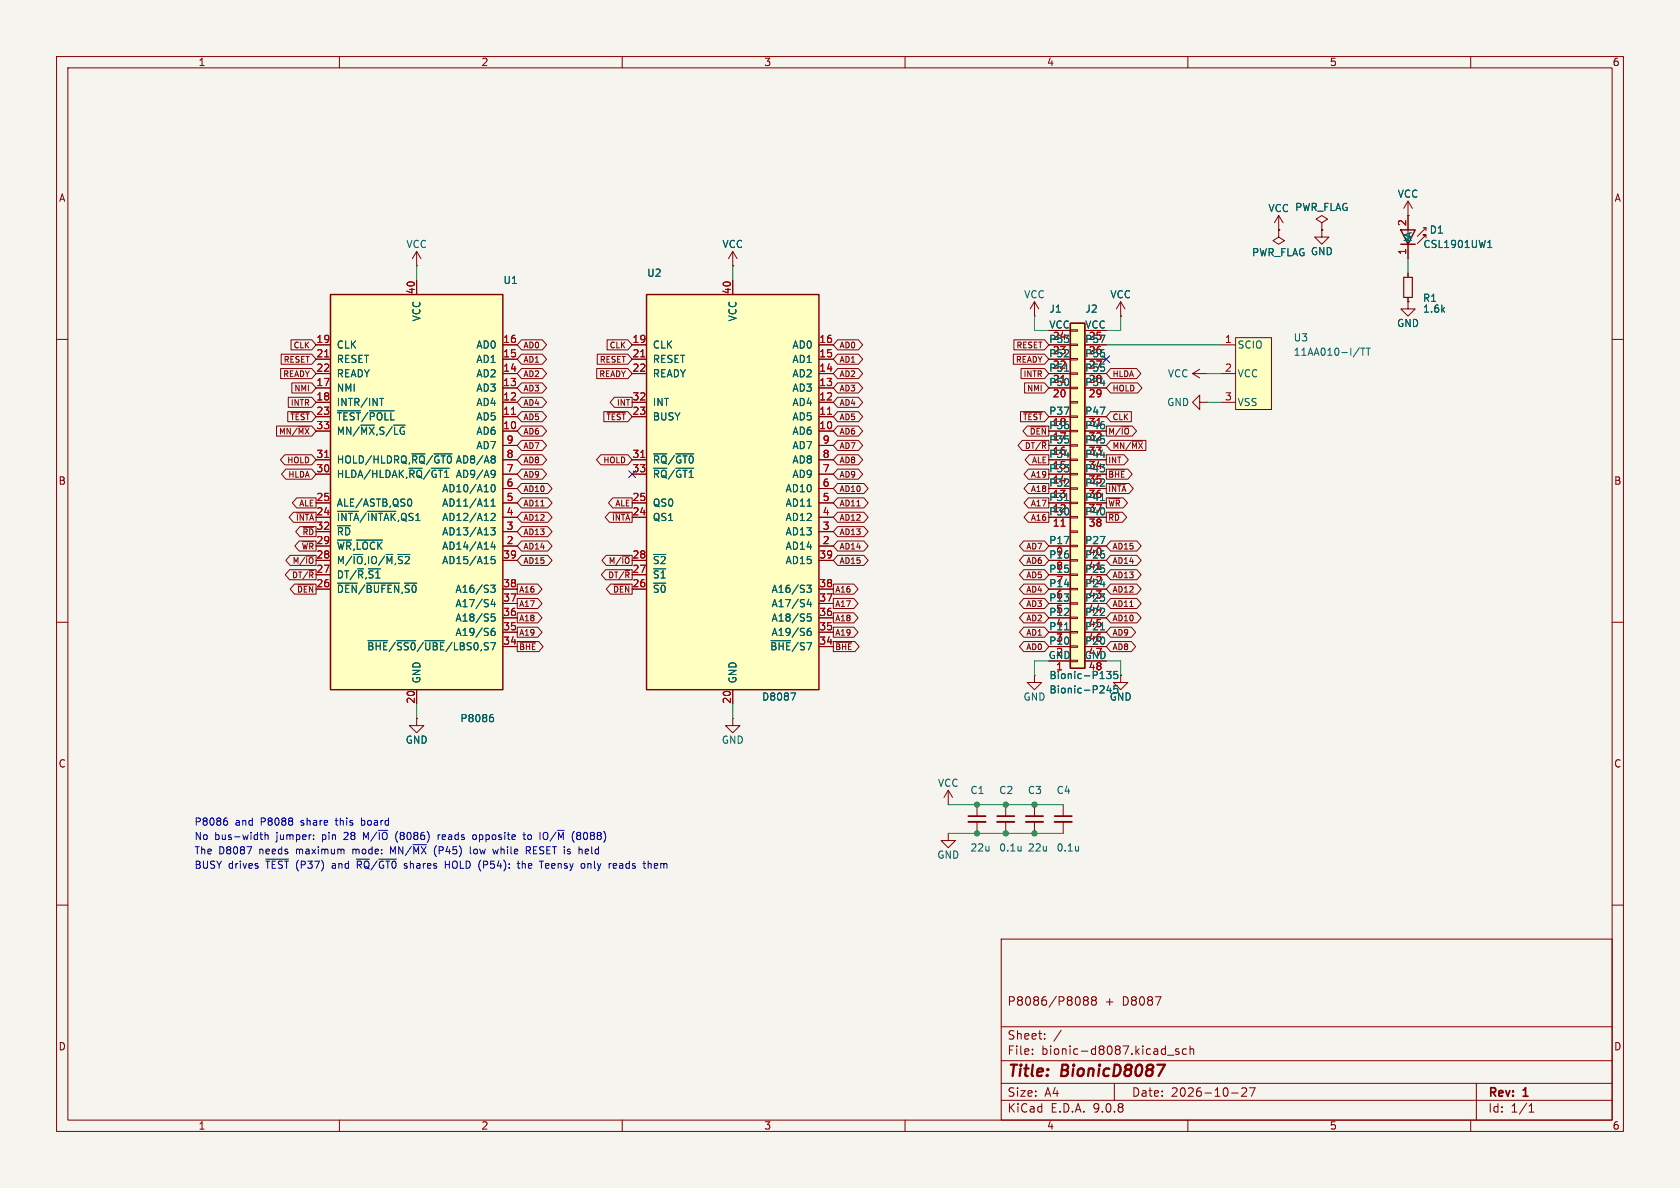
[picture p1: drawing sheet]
<svg xmlns="http://www.w3.org/2000/svg" width="297mm" height="210mm" viewBox="0 0 297 210" stroke-linecap="round" stroke-linejoin="round" font-family="sans-serif">
<defs><g id="words">
<g font-size="2.8" fill="#840000">
<text x="178" y="190.9">Title:</text>
<text x="187.7" y="190.9">BionicD8087</text>
</g>
<g font-size="2.1" fill="#840000">
<text x="178" y="178">P8086/P8088</text>
<text x="195.3" y="178">+</text>
<text x="198.5" y="178">D8087</text>
<text x="178" y="184">Sheet:</text>
<text x="178" y="186.7">File:</text>
<text x="184.1" y="186.7">bionic-d8087.kicad_sch</text>
<text x="178" y="196.9">KiCad</text>
<text x="178" y="194.1">Size:</text>
<text x="184.7" y="194.1">A4</text>
<text x="185.7" y="196.9">E.D.A.</text>
<text x="193.3" y="196.9">9.0.8</text>
<text x="200" y="194.1">Date:</text>
<text x="207" y="194.1">2026-10-27</text>
<text x="263" y="194.3">Rev:</text>
<text x="263" y="196.9">Id:</text>
<text x="267.1" y="196.9">1/1</text>
<text x="269.4" y="194.3">1</text>
</g>
<g font-size="1.8" fill="#840000">
<text x="35" y="11.9">1</text>
<text x="85" y="11.9">2</text>
<text x="135" y="11.9">3</text>
<text x="185" y="11.9">4</text>
<text x="235" y="11.9">5</text>
<text x="285" y="11.9">6</text>
<text x="10.3" y="35.9">A</text>
<text x="285.3" y="35.9">A</text>
<text x="10.3" y="85.9">B</text>
<text x="285.3" y="85.9">B</text>
<text x="10.3" y="135.9">C</text>
<text x="285.3" y="135.9">C</text>
<text x="10.3" y="185.9">D</text>
<text x="285.3" y="185.9">D</text>
<text x="35" y="199.9">1</text>
<text x="85" y="199.9">2</text>
<text x="135" y="199.9">3</text>
<text x="185" y="199.9">4</text>
<text x="235" y="199.9">5</text>
<text x="285" y="199.9">6</text>
</g>
<g font-size="1.8" fill="#006464">
<text x="247" y="35.2">VCC</text>
<text x="224.1" y="37.7">VCC PWR_FLAG</text>
<text x="252.7" y="41.5">D1</text>
<text x="71.7" y="44">VCC</text>
<text x="127.6" y="44">VCC</text>
<text x="221.2" y="45.5">PWR_FLAG GND</text>
<text x="249.8" y="42.9" transform="rotate(-90 249.8 42.9)">KA</text>
<text x="251.5" y="44">CSL1901UW1</text>
<text x="88.9" y="50.4">U1</text>
<text x="114.3" y="49.1">U2</text>
<text x="181" y="52.9">VCC</text>
<text x="196.2" y="52.9">VCC</text>
<text x="251.5" y="53.6">R1</text>
<text x="74.5" y="56.9" transform="rotate(-90 74.5 56.9)">VCC</text>
<text x="130.4" y="56.9" transform="rotate(-90 130.4 56.9)">VCC</text>
<text x="185.4" y="58.2">VCC</text>
<text x="185.4" y="55.5">J1</text>
<text x="191.8" y="58.2">VCC</text>
<text x="191.8" y="55.5">J2</text>
<text x="246.9" y="58">GND</text>
<text x="251.5" y="55.5">1.6k</text>
<text x="59.4" y="61.8">CLK</text>
<text x="59.4" y="64.4">RESET</text>
<text x="84.1" y="61.8">AD0</text>
<text x="84.1" y="64.4">AD1</text>
<text x="115.3" y="61.8">CLK</text>
<text x="115.3" y="64.4">RESET</text>
<text x="140" y="61.8">AD0</text>
<text x="140" y="64.4">AD1</text>
<text x="185.4" y="60.7">P53</text>
<text x="185.4" y="63.2">P52</text>
<text x="185.4" y="65.8">P51</text>
<text x="186" y="60.4">24</text>
<text x="186" y="62.9">23</text>
<text x="186" y="65.5">22</text>
<text x="191.7" y="60.7">P57</text>
<text x="191.7" y="63.2">P56</text>
<text x="191.7" y="65.8">P55</text>
<text x="192.4" y="60.4">25</text>
<text x="192.4" y="62.9">26</text>
<text x="192.4" y="65.5">27</text>
<text x="218.7" y="61.8">SCIO</text>
<text x="228.6" y="60.6">U3</text>
<text x="228.6" y="63.1">11AA010-I/TT</text>
<text x="59.4" y="66.9">READY</text>
<text x="59.4" y="69.4">NMI</text>
<text x="59.4" y="72">INTR/INT</text>
<text x="84.1" y="66.9">AD2</text>
<text x="84.1" y="69.4">AD3</text>
<text x="84.1" y="72">AD4</text>
<text x="115.3" y="66.9">READY</text>
<text x="115.3" y="72">INT</text>
<text x="140" y="66.9">AD2</text>
<text x="140" y="69.4">AD3</text>
<text x="140" y="72">AD4</text>
<text x="185.4" y="68.3">P50</text>
<text x="186" y="68">21</text>
<text x="191.7" y="68.3">P54</text>
<text x="192.4" y="68">28</text>
<text x="206.2" y="72">GND</text>
<text x="206.4" y="66.9">VCC</text>
<text x="218.7" y="66.9">VCC</text>
<text x="218.7" y="72">VSS</text>
<text x="59.4" y="74.5">~{TEST}/~{POLL}</text>
<text x="59.4" y="77.1">MN/~{MX},S/~{LG}</text>
<text x="84.1" y="74.5">AD5</text>
<text x="84.1" y="77.1">AD6</text>
<text x="115.3" y="74.5">BUSY</text>
<text x="140" y="74.5">AD5</text>
<text x="140" y="77.1">AD6</text>
<text x="185.4" y="73.4">P37</text>
<text x="185.4" y="75.9">P36</text>
<text x="186" y="75.6">18</text>
<text x="191.7" y="73.4">P47</text>
<text x="191.7" y="75.9">P46</text>
<text x="192.4" y="75.6">31</text>
<text x="59.4" y="82.1">HOLD/HLDRQ,~{RQ}/~{GT0}</text>
<text x="80.5" y="82.1">AD8/A8</text>
<text x="84.1" y="79.6">AD7</text>
<text x="115.3" y="82.1">~{RQ}/~{GT0}</text>
<text x="140" y="79.6">AD7</text>
<text x="140" y="82.1">AD8</text>
<text x="185.4" y="78.5">P35</text>
<text x="185.4" y="81">P34</text>
<text x="185.4" y="83.6">P33</text>
<text x="186" y="78.2">17</text>
<text x="186" y="80.7">16</text>
<text x="186" y="83.3">15</text>
<text x="191.7" y="78.5">P45</text>
<text x="191.7" y="81">P44</text>
<text x="191.7" y="83.6">P43</text>
<text x="192.4" y="78.2">32</text>
<text x="192.4" y="80.7">33</text>
<text x="192.4" y="83.3">34</text>
<text x="59.4" y="84.7">HLDA/HLDAK,~{RQ}/~{GT1}</text>
<text x="59.4" y="89.8">ALE/ASTB,QS0</text>
<text x="78.1" y="87.2">AD10/A10</text>
<text x="78.1" y="89.8">AD11/A11</text>
<text x="80.5" y="84.7">AD9/A9</text>
<text x="115.3" y="84.7">~{RQ}/~{GT1}</text>
<text x="115.3" y="89.8">QS0</text>
<text x="138.8" y="87.2">AD10</text>
<text x="138.8" y="89.8">AD11</text>
<text x="140" y="84.7">AD9</text>
<text x="185.4" y="86.1">P32</text>
<text x="185.4" y="88.6">P31</text>
<text x="186" y="85.8">14</text>
<text x="186" y="88.3">13</text>
<text x="191.7" y="86.1">P42</text>
<text x="191.7" y="88.6">P41</text>
<text x="192.4" y="85.8">35</text>
<text x="192.4" y="88.3">36</text>
<text x="59.4" y="92.3">~{INTA}/~{INTAK},QS1 AD12/A12</text>
<text x="59.4" y="94.8">~{RD}</text>
<text x="78.1" y="94.8">AD13/A13</text>
<text x="115.3" y="92.3">QS1</text>
<text x="138.8" y="92.3">AD12</text>
<text x="138.8" y="94.8">AD13</text>
<text x="185.4" y="91.2">P30</text>
<text x="186" y="90.9">12</text>
<text x="191.7" y="91.2">P40</text>
<text x="192.4" y="90.9">37</text>
<text x="59.4" y="97.4">~{WR},~{LOCK}</text>
<text x="59.4" y="99.9">M/~{IO},IO/~{M},~{S2} AD15/A15</text>
<text x="78.1" y="97.4">AD14/A14</text>
<text x="115.3" y="99.9">~{S2}</text>
<text x="138.8" y="97.4">AD14</text>
<text x="138.8" y="99.9">AD15</text>
<text x="185.4" y="96.3">P17</text>
<text x="185.4" y="98.8">P16</text>
<text x="185.4" y="101.3">P15</text>
<text x="186.6" y="98.5">9</text>
<text x="186.6" y="101">8</text>
<text x="191.7" y="96.3">P27</text>
<text x="191.7" y="98.8">P26</text>
<text x="191.7" y="101.3">P25</text>
<text x="192.4" y="98.5">40</text>
<text x="192.4" y="101">41</text>
<text x="59.4" y="102.5">DT/~{R},~{S1}</text>
<text x="59.4" y="105">~{DEN}/~{BUFEN},~{S0}</text>
<text x="80.4" y="105">A16/S3</text>
<text x="80.4" y="107.5">A17/S4</text>
<text x="115.3" y="102.5">~{S1}</text>
<text x="115.3" y="105">~{S0}</text>
<text x="136.3" y="105">A16/S3</text>
<text x="136.3" y="107.5">A17/S4</text>
<text x="185.4" y="103.9">P14</text>
<text x="185.4" y="106.4">P13</text>
<text x="186.6" y="103.6">7</text>
<text x="186.6" y="106.1">6</text>
<text x="191.7" y="103.9">P24</text>
<text x="191.7" y="106.4">P23</text>
<text x="192.4" y="103.6">42</text>
<text x="192.4" y="106.1">43</text>
<text x="80.4" y="110.1">A18/S5</text>
<text x="80.4" y="112.6">A19/S6</text>
<text x="136.3" y="110.1">A18/S5</text>
<text x="136.3" y="112.6">A19/S6</text>
<text x="185.4" y="109">P12</text>
<text x="185.4" y="111.5">P11</text>
<text x="186.6" y="108.7">5</text>
<text x="186.6" y="111.2">4</text>
<text x="186.6" y="113.7">3</text>
<text x="191.7" y="109">P22</text>
<text x="191.7" y="111.5">P21</text>
<text x="192.4" y="108.7">44</text>
<text x="192.4" y="111.2">45</text>
<text x="192.4" y="113.7">46</text>
<text x="64.8" y="115.2">~{BHE}/~{SS0}/~{UBE}/LBS0,S7</text>
<text x="136.1" y="115.2">~{BHE}/S7</text>
<text x="185.3" y="116.6">GND</text>
<text x="185.4" y="114">P10</text>
<text x="186.6" y="116.3">2</text>
<text x="191.6" y="116.6">GND</text>
<text x="191.7" y="114">P20</text>
<text x="192.4" y="116.3">47</text>
<text x="192.4" y="118.8">48</text>
<text x="74.5" y="120.9" transform="rotate(-90 74.5 120.9)">GND</text>
<text x="130.4" y="120.9" transform="rotate(-90 130.4 120.9)">GND</text>
<text x="134.6" y="124.1">D8087</text>
<text x="180.8" y="124.1">GND</text>
<text x="185.4" y="122.8">Bionic-P245</text>
<text x="185.4" y="120.2">Bionic-P135</text>
<text x="196.1" y="124.1">GND</text>
<text x="71.6" y="131.7">GND</text>
<text x="81.3" y="127.9">P8086</text>
<text x="127.5" y="131.7">GND</text>
<text x="165.7" y="139.3">VCC</text>
<text x="171.5" y="140.6">C1</text>
<text x="176.5" y="140.6">C2</text>
<text x="181.6" y="140.6">C3</text>
<text x="186.7" y="140.6">C4</text>
<text x="165.6" y="152">GND</text>
<text x="171.5" y="150.7">22u</text>
<text x="176.5" y="150.7">0.1u</text>
<text x="181.6" y="150.7">22u</text>
<text x="186.7" y="150.7">0.1u</text>
</g>
<g font-size="1.8" fill="#a90000">
<text x="248.7" y="40.1" transform="rotate(-90 248.7 40.1)">2</text>
<text x="248.7" y="45.2" transform="rotate(-90 248.7 45.2)">1</text>
<text x="73.4" y="52.1" transform="rotate(-90 73.4 52.1)">40</text>
<text x="129.3" y="52.1" transform="rotate(-90 129.3 52.1)">40</text>
<text x="55.8" y="60.7">19</text>
<text x="55.8" y="63.2">21</text>
<text x="55.8" y="65.8">22</text>
<text x="88.9" y="60.7">16</text>
<text x="88.9" y="63.2">15</text>
<text x="88.9" y="65.8">14</text>
<text x="111.7" y="60.7">19</text>
<text x="111.7" y="63.2">21</text>
<text x="111.7" y="65.8">22</text>
<text x="144.7" y="60.7">16</text>
<text x="144.7" y="63.2">15</text>
<text x="144.7" y="65.8">14</text>
<text x="216.5" y="60.7">1</text>
<text x="216.5" y="65.8">2</text>
<text x="55.8" y="68.3">17</text>
<text x="55.8" y="70.9">18</text>
<text x="88.9" y="68.3">13</text>
<text x="88.9" y="70.9">12</text>
<text x="111.7" y="70.9">32</text>
<text x="144.7" y="68.3">13</text>
<text x="144.7" y="70.9">12</text>
<text x="186" y="70.6">20</text>
<text x="192.4" y="70.6">29</text>
<text x="216.5" y="70.9">3</text>
<text x="55.8" y="73.4">23</text>
<text x="55.8" y="75.9">33</text>
<text x="88.9" y="73.4">11</text>
<text x="88.9" y="75.9">10</text>
<text x="111.7" y="73.4">23</text>
<text x="144.7" y="73.4">11</text>
<text x="144.7" y="75.9">10</text>
<text x="55.8" y="81">31</text>
<text x="55.8" y="83.6">30</text>
<text x="89.5" y="78.5">9</text>
<text x="89.5" y="81">8</text>
<text x="89.5" y="83.6">7</text>
<text x="111.7" y="81">31</text>
<text x="111.7" y="83.6">33</text>
<text x="145.3" y="78.5">9</text>
<text x="145.3" y="81">8</text>
<text x="145.3" y="83.6">7</text>
<text x="55.8" y="88.6">25</text>
<text x="89.5" y="86.1">6</text>
<text x="89.5" y="88.6">5</text>
<text x="111.7" y="88.6">25</text>
<text x="145.3" y="86.1">6</text>
<text x="145.3" y="88.6">5</text>
<text x="55.8" y="91.2">24</text>
<text x="55.8" y="93.7">32</text>
<text x="89.5" y="91.2">4</text>
<text x="89.5" y="93.7">3</text>
<text x="111.7" y="91.2">24</text>
<text x="145.3" y="91.2">4</text>
<text x="145.3" y="93.7">3</text>
<text x="186" y="93.4">11</text>
<text x="192.4" y="93.4">38</text>
<text x="55.8" y="96.3">29</text>
<text x="55.8" y="98.8">28</text>
<text x="55.8" y="101.3">27</text>
<text x="88.9" y="98.8">39</text>
<text x="89.5" y="96.3">2</text>
<text x="111.7" y="98.8">28</text>
<text x="111.7" y="101.3">27</text>
<text x="144.7" y="98.8">39</text>
<text x="145.3" y="96.3">2</text>
<text x="55.8" y="103.9">26</text>
<text x="88.9" y="103.9">38</text>
<text x="88.9" y="106.4">37</text>
<text x="111.7" y="103.9">26</text>
<text x="144.7" y="103.9">38</text>
<text x="144.7" y="106.4">37</text>
<text x="88.9" y="109">36</text>
<text x="88.9" y="111.5">35</text>
<text x="144.7" y="109">36</text>
<text x="144.7" y="111.5">35</text>
<text x="88.9" y="114">34</text>
<text x="144.7" y="114">34</text>
<text x="186.6" y="118.8">1</text>
<text x="73.4" y="124.5" transform="rotate(-90 73.4 124.5)">20</text>
<text x="129.3" y="124.5" transform="rotate(-90 129.3 124.5)">20</text>
</g>
<g font-size="1.8" fill="#0000c2">
<text x="34.3" y="148.7">No</text>
<text x="34.3" y="146.2">P8086</text>
<text x="37.9" y="148.7">bus-width</text>
<text x="41.6" y="146.2">and</text>
<text x="46.2" y="146.2">P8088</text>
<text x="49" y="148.7">jumper:</text>
<text x="53.5" y="146.2">share</text>
<text x="57.2" y="148.7">pin</text>
<text x="59.8" y="146.2">this</text>
<text x="61.3" y="148.7">28</text>
<text x="64.5" y="146.2">board</text>
<text x="64.9" y="148.7">M/~{IO}(8086)</text>
<text x="78.5" y="148.7">reads</text>
<text x="84.8" y="148.7">opposite</text>
<text x="94.1" y="148.7">to</text>
<text x="97.1" y="148.7">IO/~{M}(8088)</text>
<text x="34.3" y="151.2">The</text>
<text x="34.3" y="153.8">BUSY</text>
<text x="38.7" y="151.2">D8087</text>
<text x="40.4" y="153.8">drives</text>
<text x="45.9" y="151.2">needs</text>
<text x="47.2" y="153.8">~{TEST}</text>
<text x="52.6" y="151.2">maximum</text>
<text x="52.6" y="153.8">(P37)</text>
<text x="59.2" y="153.8">and</text>
<text x="62.8" y="151.2">mode:</text>
<text x="63.8" y="153.8">~{RQ}/~{GT0}</text>
<text x="69.7" y="151.2">MN/~{MX}(P45)</text>
<text x="72.3" y="153.8">shares</text>
<text x="79.7" y="153.8">HOLD (P54):</text>
<text x="84.2" y="151.2">low</text>
<text x="88.5" y="151.2">while</text>
<text x="93" y="153.8">the</text>
<text x="94.5" y="151.2">RESET is</text>
<text x="97.2" y="153.8">Teensy</text>
<text x="104.2" y="151.2">held</text>
<text x="104.6" y="153.8">only</text>
<text x="109.7" y="153.8">reads</text>
<text x="116.1" y="153.8">them</text>
</g>
<g font-size="1.4" fill="#840000">
<text x="50" y="64.3">RESET</text>
<text x="51.8" y="61.8">CLK</text>
<text x="92.5" y="61.8">AD0</text>
<text x="92.5" y="64.3">AD1</text>
<text x="105.9" y="64.3">RESET</text>
<text x="107.6" y="61.8">CLK</text>
<text x="148.3" y="64.3">AD1</text>
<text x="148.3" y="61.8">AD0</text>
<text x="179.5" y="64.3">READY</text>
<text x="179.6" y="61.8">RESET</text>
<text x="49.9" y="66.8">READY</text>
<text x="51.3" y="71.9">INTR</text>
<text x="51.9" y="69.4">NMI</text>
<text x="92.5" y="71.9">AD4</text>
<text x="92.5" y="66.8">AD2</text>
<text x="92.5" y="69.4">AD3</text>
<text x="105.8" y="66.8">READY</text>
<text x="108.9" y="71.9">INT</text>
<text x="148.3" y="69.4">AD3</text>
<text x="148.3" y="66.8">AD2</text>
<text x="148.3" y="71.9">AD4</text>
<text x="180.8" y="66.8">INTR</text>
<text x="181.4" y="69.4">NMI</text>
<text x="196.6" y="69.4">HOLD</text>
<text x="196.6" y="66.8">HLDA</text>
<text x="49.2" y="77">MN/~{MX}</text>
<text x="51.2" y="74.5">~{TEST}</text>
<text x="92.5" y="74.5">AD5</text>
<text x="92.5" y="77">AD6</text>
<text x="107.1" y="74.5">~{TEST}</text>
<text x="148.3" y="74.5">AD5</text>
<text x="148.3" y="77">AD6</text>
<text x="180.7" y="74.5">~{TEST}</text>
<text x="181.9" y="77">~{DEN}</text>
<text x="195.8" y="77">M/~{IO}</text>
<text x="196.6" y="74.5">CLK</text>
<text x="50.6" y="82.1">HOLD</text>
<text x="92.5" y="82.1">AD8</text>
<text x="92.5" y="79.5">AD7</text>
<text x="106.5" y="82.1">HOLD</text>
<text x="148.3" y="82.1">AD8</text>
<text x="148.3" y="79.5">AD7</text>
<text x="181" y="79.5">DT/~{R}</text>
<text x="182.3" y="82.1">ALE</text>
<text x="195.8" y="82.1">INT</text>
<text x="196.6" y="79.5">MN/~{MX}</text>
<text x="50.8" y="84.6">HLDA</text>
<text x="52.8" y="89.7">ALE</text>
<text x="92.5" y="89.7">AD11</text>
<text x="92.5" y="84.6">AD9</text>
<text x="92.5" y="87.2">AD10</text>
<text x="108.6" y="89.7">ALE</text>
<text x="148.3" y="84.6">AD9</text>
<text x="148.3" y="87.2">AD10</text>
<text x="148.3" y="89.7">AD11</text>
<text x="182.1" y="87.2">A18</text>
<text x="182.1" y="89.7">A17</text>
<text x="182.1" y="84.6">A19</text>
<text x="195.8" y="89.7">~{WR}</text>
<text x="195.8" y="84.6">~{BHE}</text>
<text x="195.8" y="87.2">~{INTA}</text>
<text x="52.2" y="92.2">~{INTA}</text>
<text x="53.3" y="94.8">~{RD}</text>
<text x="92.5" y="92.2">AD12</text>
<text x="92.5" y="94.8">AD13</text>
<text x="108.1" y="92.2">~{INTA}</text>
<text x="148.3" y="92.2">AD12</text>
<text x="148.3" y="94.8">AD13</text>
<text x="182.1" y="92.2">A16</text>
<text x="195.8" y="92.2">~{RD}</text>
<text x="51.6" y="99.9">M/~{IO}</text>
<text x="53.2" y="97.3">~{WR}</text>
<text x="92.5" y="99.9">AD15</text>
<text x="92.5" y="97.3">AD14</text>
<text x="107.5" y="99.9">M/~{IO}</text>
<text x="148.3" y="99.9">AD15</text>
<text x="148.3" y="97.3">AD14</text>
<text x="181.3" y="99.9">AD6</text>
<text x="181.3" y="97.3">AD7</text>
<text x="196.6" y="99.9">AD14</text>
<text x="196.6" y="97.3">AD15</text>
<text x="51.5" y="102.4">DT/~{R}</text>
<text x="52.4" y="104.9">~{DEN}</text>
<text x="91.7" y="107.5">A17</text>
<text x="91.7" y="104.9">A16</text>
<text x="107.4" y="102.4">DT/~{R}</text>
<text x="108.3" y="104.9">~{DEN}</text>
<text x="147.6" y="107.5">A17</text>
<text x="147.6" y="104.9">A16</text>
<text x="181.3" y="102.4">AD5</text>
<text x="181.3" y="107.5">AD3</text>
<text x="181.3" y="104.9">AD4</text>
<text x="196.6" y="107.5">AD11</text>
<text x="196.6" y="102.4">AD13</text>
<text x="196.6" y="104.9">AD12</text>
<text x="91.7" y="110">A18</text>
<text x="91.7" y="112.6">A19</text>
<text x="147.6" y="110">A18</text>
<text x="147.6" y="112.6">A19</text>
<text x="181.3" y="110">AD2</text>
<text x="181.3" y="112.6">AD1</text>
<text x="196.6" y="110">AD10</text>
<text x="196.6" y="112.6">AD9</text>
<text x="91.7" y="115.1">~{BHE}</text>
<text x="147.6" y="115.1">~{BHE}</text>
<text x="181.3" y="115.1">AD0</text>
<text x="196.6" y="115.1">AD8</text>
</g>
</g></defs>
<path d="M0 0h297v210h-297z" fill="#f5f4ef" stroke="#f5f4ef" stroke-width=".18"/>
<g fill="none" stroke="#840000" stroke-width=".18">
<path d="M10 10h277v190h-277zM12 12h273v186h-273zM60 10v2M110 10v2M160 10v2M210 10v2M260 10v2M10 60h2M285 60h2M10 110h2M285 110h2M10 160h2"/>
<path d="M177 166h108v32h-108zM191.8 176.8l-.3 .3 .1 .5 .2 .1 .4-.1 .2-.2-.1-.4-.2-.2M191.8 176.8l-.3-.2 .3-.4 .4 .1 .2 .2-.3 .3M191.8 176.8h.3M193.2 176.8l-.2-.2 .2-.4 .5 .1 .1 .2-.3 .3M193.2 176.8h.3M193.2 176.8l-.2 .3v.5l.2 .1 .5-.1 .1-.2-.1-.4-.2-.2M285 160h2M60 198v2M110 198v2M160 198v2M177 194.5h108"/>
<path d="M177 191.5h108M177 187.5h108M177 181.5h108M182.5 186.3v.1M182.5 185.5v.1M184.7 183.6v.1M184.7 182.8v.1M187.6 182.1l-1.3 2M197 191.5v3M206.4 186.5h1.1M208.4 185.5l-.4-.1-.2 .2 .1 .2 .5 .2v.3h-.6M209.7 185.5l-.4-.1-.3 .3v.4l.2 .2h.5"/>
<path d="M210 198v2M210.4 185.5l.2-.1 .4 .1v.9M210.4 184.9v1.5M217.7 193.2h1.2M219.5 192.4l.6-.1 .2 .1 .1 .3-.9 1.1h.9M220.9 192.3h1l-.7 1.5M260 198v2M261 191.5v6.5M270.3 196.6h.9M270.3 195.5l.4-.4v1.5"/>
</g>
<path d="M204.6 188.2h1.3l-1.1 2" fill="none" stroke="#840000" stroke-width=".4"/>
<path d="M218.4 59.7h6.4v12.7h-6.4z" fill="#ffffc2"/>
<g fill="none" stroke="#840000" stroke-width=".18">
<path d="M226.1 38.1l-.8 1.3M226.1 38.1l.7 1.3M226.1 38.1v2.5M233.7 39.4l1-.7-1-.6-1 .6 1 .7v1.2M248.9 38.1h.1M248.9 35.6v5M248.9 35.6l-.7 1.2M248.9 35.6l.8 1.2M73.7 47h.1M73.7 44.5l-.8 1.2M73.7 44.5l.7 1.2M73.7 44.5v2.5"/>
<path d="M129.5 47h.1M129.5 44.5l-.7 1.2M129.5 44.5l.8 1.2M129.5 44.5v2.5M182.9 55.9h.1M182.9 53.3v2.6M182.9 53.3l-.8 1.3M182.9 53.3l.7 1.3M198.1 55.9h.1M198.1 53.3l-.7 1.3M198.1 53.3l.8 1.3M198.1 53.3v2.6"/>
<path d="M218.4 59.7h6.4v12.7h-6.4zM226.1 40.6v1.3l1 .6-1 .7-1.1-.7 1.1-.6M226.1 40.6h.1M233.7 40.6v1.3h1.2l-1.2 1.3-1.3-1.3h1.3M233.7 40.6h.1M248.9 53.3v1.3h1.3l-1.3 1.3-1.3-1.3h1.3M248.9 53.3h.1M248.9 43.2v2.5M248.9 48.3v.7M248.9 52.6v.7M251.6 40.3h.5l-1.5 1.5M252.1 42v-.5h-.5h.5l-1.5 1.6"/>
<path d="M252.1 40.3v.5M210.8 66h2.6M210.8 66l1.3 .8M212.1 71.1v-1.2l-1.3 1.2 1.3 1.3v-1.3h1.3M212.1 65.3l-1.3 .7M213.4 66h.1M213.4 71.1h.1M215.9 61h2.5M215.9 66h2.5M215.9 71.1h2.5M182.9 119.4v1.3h1.2l-1.2 1.2-1.3-1.2h1.3M182.9 119.4h.1"/>
<path d="M167.6 139.7l-.7 1.3M167.6 139.7l.8 1.3M167.6 139.7v2.5M167.6 147.3v1.3h1.3l-1.3 1.3-1.2-1.3h1.2M167.6 147.3h.1M167.6 142.2h.1M172.7 142.2v2.1M172.7 145.3v2M177.8 142.2v2.1M177.8 145.3v2M182.9 142.2v2.1M182.9 145.3v2"/>
<path d="M188 142.2v2.1M188 145.3v2"/>
</g>
<path d="M263 43.8h.7M263 42.9l.4-.4v1.3M240.3 61.5l-1.1 1.6M240.6 61.5h.7M240.9 61.5v1.3M241.5 61.5h.8M241.9 61.5v1.3M180.5 149.6v.8M180.5 150.3v.1M190.7 149.6v.8M190.7 150.3l-.1 .1" fill="none" stroke="#006464" stroke-width=".18"/>
<path d="M171.2 144.3h3M176.3 144.3h3M181.4 144.3h3M186.4 144.3h3.1" fill="none" stroke="#840000" stroke-width=".3"/>
<path d="M171.2 145.3h3M176.3 145.3h3M181.4 145.3h3M186.4 145.3h3.1" fill="none" stroke="#840000" stroke-width=".33"/>
<path d="M248.2 49h1.5v3.6h-1.5z" fill="none" stroke="#840000" stroke-width=".2"/>
<path d="M247.6 40.6h2.6l-1.3 2.6zM247.6 43.2h2.6" fill="none" stroke="#840000" stroke-width=".25"/>
<path d="M114.3 52.1h30.5v69.8h-30.5z" fill="#ffffc2"/>
<path d="M114.3 52.1h30.5v69.8h-30.5z" fill="none" stroke="#840000" stroke-width=".25"/>
<g fill="none" stroke="#840000" stroke-width=".18">
<path d="M129.5 49.5v2.6M111.8 61h2.5M111.8 63.5h2.5M111.8 66h2.5M111.8 71.1h2.5M111.8 73.7h2.5M144.8 61h2.5M144.8 63.5h2.5M144.8 66h2.5M144.8 71.1h2.5M144.8 73.7h2.5M144.8 68.6h2.5"/>
<path d="M144.8 76.2h2.5M144.8 78.7h2.5M111.8 81.3h2.5M111.8 83.8h2.5M111.8 88.9h2.5M111.8 91.4h2.5M111.8 99.1h2.5M144.8 81.3h2.5M144.8 83.8h2.5M144.8 88.9h2.5M144.8 91.4h2.5M144.8 99.1h2.5"/>
<path d="M144.8 86.4h2.5M144.8 94h2.5M144.8 96.5h2.5M111.8 101.6h2.5M111.8 104.1h2.5M144.8 104.1h2.5M144.8 106.7h2.5M144.8 109.2h2.5M144.8 111.8h2.5M144.8 114.3h2.5M129.5 121.9v2.6"/>
</g>
<path d="M113.3 63.1h.7M146.3 73.2h.7M113.3 80.9h.7" fill="none" stroke="#a90000" stroke-width=".18"/>
<path d="M119.5 80.2h3.2M119.5 82.8h3.2M136.3 113.3h3.5M142.6 103.4h.8l-.4 .5 .4 .2v.5l-.2 .1-.6-.1M143 105.9l-.3 .9h.8M143.3 111.1h-.4a.86 .86 0 0 0 0 1.2l.5-.1v-.4l-.2-.2h-.4l-.1 .2M143.3 106.4v.9M143.4 108.5h-.6l-.1 .6 .2-.1 .4 .1 .1 .2v.4l-.2 .1-.5-.1M139.8 122.5h.9l-.6 1.3" fill="none" stroke="#006464" stroke-width=".18"/>
<path d="M58.4 52.1h30.5v69.8h-30.5z" fill="#ffffc2"/>
<path d="M58.4 52.1h30.5v69.8h-30.5z" fill="none" stroke="#840000" stroke-width=".25"/>
<g fill="none" stroke="#840000" stroke-width=".18">
<path d="M73.7 49.5v2.6M55.9 61h2.5M55.9 63.5h2.5M55.9 66h2.5M55.9 68.6h2.5M55.9 71.1h2.5M55.9 73.7h2.5M55.9 76.2h2.5M88.9 61h2.5M88.9 63.5h2.5M88.9 66h2.5M88.9 68.6h2.5"/>
<path d="M88.9 71.1h2.5M88.9 73.7h2.5M88.9 76.2h2.5M88.9 78.7h2.5M55.9 81.3h2.5M55.9 83.8h2.5M55.9 88.9h2.5M55.9 91.4h2.5M55.9 94h2.5M55.9 96.5h2.5M55.9 99.1h2.5M88.9 81.3h2.5"/>
<path d="M88.9 83.8h2.5M88.9 88.9h2.5M88.9 91.4h2.5M88.9 94h2.5M88.9 96.5h2.5M88.9 99.1h2.5M88.9 86.4h2.5M55.9 101.6h2.5M55.9 104.1h2.5M88.9 104.1h2.5M88.9 106.7h2.5M88.9 109.2h2.5"/>
<path d="M88.9 111.8h2.5M88.9 114.3h2.5M198.1 119.4v1.3h1.3l-1.3 1.2-1.3-1.2h1.3M198.1 119.4h.1M73.7 121.9v2.6"/>
</g>
<path d="M57.4 63.1h.7M90.4 73.2h.7M57.4 80.9h.7" fill="none" stroke="#a90000" stroke-width=".18"/>
<g fill="none" stroke="#006464" stroke-width=".18">
<path d="M59.7 72.6h4M65.3 72.6h4.4M67.1 70.4h.7M59.7 90.4h3.7M63 95.5h4.6M65 90.4h5M72.4 88.2a.68 .68 0 0 1 .4 .6 .68 .68 0 0 1-.4 .7M76.2 82.8h3.2M76.7 80.2h3.2M86.8 93.3h.7l-.4 .5 .4 .1v.5l-.2 .2-.5-.2M86.8 89.5h.7M86.8 90.9l.5-.2 .2 .4-.7 .9h.7"/>
<path d="M86.8 88.6l.4-.4v1.3M86.9 85.8l.2-.1a.68 .68 0 0 1 .5 .6 .68 .68 0 0 1-.5 .6l-.2-.1-.1-.3zM87.1 80.6h.2l.2 .2-.2 .3M87.1 83.1l.4 .2a.84 .84 0 0 1-.3 1.1h-.3M87.1 81.1h.2M87.1 95.8l-.3 .9h.8M87.3 81.1l.2 .3v.2l-.1 .2-.3 .1M87.4 96.3v.8M87.5 98.4h-.6l-.1 .6 .2-.1h.4l.1 .2v.4l-.2 .1-.5-.1M87.5 83.7l-.2 .2h-.2M59.7 103.1h3.5M64.7 103.1h6"/>
<path d="M65.1 113.3h3.4M70.1 113.3h3.4M75.1 113.3h3.5M86.8 103.4h.7l-.4 .5 .4 .2v.5l-.2 .1-.5-.1M87.1 105.9l-.3 .9h.8M87.4 111.1h-.3a.86 .86 0 0 0 0 1.2l.4-.1v-.4l-.2-.2h-.4l-.1 .2M87.4 106.4v.9M87.5 108.5h-.6l-.1 .6 .2-.1 .4 .1 .1 .2v.4l-.2 .1-.5-.1M86.8 126.8h.2l.3 .2-.1 .5-.4 .1M86.9 126.3h.2"/>
</g>
<path d="M189.2 57.2h2.6v60.9h-2.6z" fill="#ffffc2"/>
<path d="M189.2 57.2h2.6v60.9h-2.6z" fill="none" stroke="#840000" stroke-width=".25"/>
<g fill="none" stroke="#840000" stroke-width=".18">
<path d="M190.5 58.3h1.3v.2h-1.3zM191.8 58.4h3.8M190.5 60.8h1.3v.3h-1.3zM190.5 63.4h1.3v.2h-1.3zM190.5 65.9h1.3v.3h-1.3zM190.5 68.5h1.3v.2h-1.3zM190.5 71h1.3v.2h-1.3zM190.5 73.5h1.3v.3h-1.3zM190.5 76.1h1.3v.2h-1.3zM190.5 78.6h1.3v.3h-1.3zM191.8 61h3.8M191.8 63.5h3.8"/>
<path d="M191.8 66h3.8M191.8 68.6h3.8M191.8 73.7h3.8M191.8 76.2h3.8M191.8 78.7h3.8M190.5 81.2h1.3v.2h-1.3zM190.5 83.7h1.3v.2h-1.3zM190.5 86.2h1.3v.3h-1.3zM190.5 88.8h1.3v.2h-1.3zM190.5 91.3h1.3v.3h-1.3zM190.5 93.9h1.3v.2h-1.3zM190.5 96.4h1.3v.2h-1.3z"/>
<path d="M190.5 98.9h1.3v.3h-1.3zM191.8 81.3h3.8M191.8 83.8h3.8M191.8 86.4h3.8M191.8 88.9h3.8M191.8 91.4h3.8M191.8 96.5h3.8M191.8 99.1h3.8M190.5 101.5h1.3v.2h-1.3zM190.5 104h1.3v.3h-1.3zM190.5 106.6h1.3v.2h-1.3zM190.5 109.1h1.3v.2h-1.3z"/>
<path d="M190.5 111.6h1.3v.3h-1.3zM190.5 114.2h1.3v.2h-1.3zM190.5 116.7h1.3v.3h-1.3zM191.8 101.6h3.8M191.8 104.1h3.8M191.8 106.7h3.8M191.8 109.2h3.8M191.8 111.8h3.8M191.8 114.3h3.8M191.8 116.8h3.8"/>
</g>
<path d="M194.6 88.5h.7M194.6 111.3h.7M196 121.2l-.3 .9h.8M196.3 121.7v.8M197.6 121.2h-.6l-.1 .6 .2-.1 .4 .1 .1 .5" fill="none" stroke="#006464" stroke-width=".18"/>
<path d="M189.2 57.2h2.6v60.9h-2.6z" fill="#ffffc2"/>
<g fill="none" stroke="#840000" stroke-width=".18">
<path d="M248.9 38.1h.1M248.9 38.1v2.5M73.7 49.5v2.6M129.5 47h.1M129.5 49.5v2.6M185.4 58.4h3.8M189.2 58.3h1.3v.2h-1.3zM191.8 58.4h3.8M198.1 55.9h.1M226.1 40.6h.1M233.7 40.6h.1M248.9 53.3h.1"/>
<path d="M248.9 43.2v2.5M248.9 48.3v.7M248.9 52.6v.7M48.9 75.3h6.2l.8 .9-.8 .9h-6.2zM49.6 65.2h5.5l.8 .8-.8 .9h-5.5zM49.7 62.6h5.4l.8 .9-.8 .9h-5.4zM50.9 72.8h4.2l.8 .9-.8 .8h-4.2zM51 70.2h4.1l.8 .9-.8 .9h-4.1zM51.4 72.9h3.3M51.5 60.1h3.6l.8 .9-.8 .8h-3.6zM51.6 67.7h3.5l.8 .9-.8 .9h-3.5zM52.7 75.4h2"/>
<path d="M55.9 61h2.5M55.9 63.5h2.5M55.9 66h2.5M55.9 68.6h2.5M55.9 73.7h2.5M55.9 76.2h2.5M55.9 71.1h2.5M88.9 61h2.5M88.9 63.5h2.5M88.9 66h2.5M88.9 68.6h2.5M88.9 73.7h2.5"/>
<path d="M88.9 76.2h2.5M88.9 78.7h2.5M88.9 71.1h2.5M92.2 72.8h3.7l.7 .9-.7 .8h-3.7l-.8-.8zM92.2 75.3h3.7l.7 .9-.7 .9h-3.7l-.8-.9zM92.2 70.2h3.7l.7 .9-.7 .9h-3.7l-.8-.9zM92.2 60.1h3.7l.7 .9-.7 .8h-3.7l-.8-.8zM92.2 65.2h3.7l.7 .8-.7 .9h-3.7l-.8-.9zM92.2 67.7h3.7l.7 .9-.7 .9h-3.7l-.8-.9zM92.2 62.6h3.7l.7 .9-.7 .9h-3.7l-.8-.9zM92.2 77.9h3.7l.7 .8-.7 .9h-3.7l-.8-.9zM105.5 65.2h5.5l.8 .8-.8 .9h-5.5z"/>
<path d="M105.6 62.6h5.4l.8 .9-.8 .9h-5.4zM106.7 72.8h4.3l.8 .9-.8 .8h-4.3zM107.3 72.9h3.2M107.3 60.1h3.7l.8 .9-.8 .8h-3.7zM108.6 70.2h3.2v1.8h-3.2l-.7-.9zM111.8 61h2.5M111.8 63.5h2.5M111.8 66h2.5M111.8 73.7h2.5M111.8 71.1h2.5M144.8 61h2.5M144.8 63.5h2.5"/>
<path d="M144.8 66h2.5M144.8 68.6h2.5M144.8 73.7h2.5M144.8 76.2h2.5M144.8 78.7h2.5M144.8 71.1h2.5M148.1 72.8h3.6l.8 .9-.8 .8h-3.6l-.8-.8zM148.1 67.7h3.6l.8 .9-.8 .9h-3.6l-.8-.9zM148.1 65.2h3.6l.8 .8-.8 .9h-3.6l-.8-.9zM148.1 70.2h3.6l.8 .9-.8 .9h-3.6l-.8-.9zM148.1 62.6h3.6l.8 .9-.8 .9h-3.6l-.8-.9zM148.1 60.1h3.6l.8 .9-.8 .8h-3.6l-.8-.8z"/>
<path d="M148.1 75.3h3.6l.8 .9-.8 .9h-3.6l-.8-.9zM148.1 77.9h3.6l.8 .8-.8 .9h-3.6l-.8-.9zM179.2 62.6h5.5l.7 .9-.7 .9h-5.5zM179.2 60.1h5.5l.7 .9-.7 .8h-5.5zM180.4 72.8h4.3l.7 .9-.7 .8h-4.3zM180.5 65.2h4.2l.7 .8-.7 .9h-4.2zM180.7 77.9h4.7v1.7h-4.7l-.7-.9zM181 72.9h3.2M181.1 67.7h3.6l.7 .9-.7 .9h-3.6zM181.6 75.3h3.8v1.8h-3.8l-.8-.9zM182.2 75.4h2.8M184.2 78h.8"/>
<path d="M185.4 61h3.8M185.4 63.5h3.8M185.4 66h3.8M185.4 68.6h3.8M185.4 73.7h3.8M185.4 76.2h3.8M185.4 78.7h3.8M189.2 60.8h1.3v.3h-1.3zM189.2 63.4h1.3v.2h-1.3zM189.2 65.9h1.3v.3h-1.3zM189.2 68.5h1.3v.2h-1.3zM189.2 71h1.3v.2h-1.3z"/>
<path d="M189.2 73.5h1.3v.3h-1.3zM189.2 76.1h1.3v.2h-1.3zM189.2 78.6h1.3v.3h-1.3zM191.8 61h3.8M191.8 63.5h3.8M191.8 66h3.8M191.8 68.6h3.8M191.8 73.7h3.8M191.8 76.2h3.8M191.8 78.7h3.8M195.6 75.3h4.6l.7 .9-.7 .9h-4.6zM196.3 67.7h4.8l.8 .9-.8 .9h-4.8l-.7-.9z"/>
<path d="M196.3 65.2h4.6l.8 .8-.8 .9h-4.6l-.7-.9zM196.3 77.9h6.3v1.7h-6.3l-.7-.9zM196.3 72.8h3.7v1.7h-3.7l-.7-.8zM198.3 75.4h1.3M200.1 78h1.9M50.3 80.4h4.8l.8 .9-.8 .9h-4.8l-.7-.9zM50.5 82.9h4.6l.8 .9-.8 .9h-4.6l-.7-.9zM51.3 98.2h4.6v1.7h-4.6l-.8-.8zM51.9 90.6h4v1.7h-4l-.8-.9zM52.4 90.7h3M52.5 88h3.4v1.8h-3.4l-.8-.9zM52.9 95.6h3v1.8h-3l-.8-.9z"/>
<path d="M53 93.1h2.9v1.8h-2.9l-.7-.9zM53.5 95.8h1.9M53.6 93.2h1.8M54.1 98.3h1.3M55.9 81.3h2.5M55.9 83.8h2.5M55.9 88.9h2.5M55.9 91.4h2.5M55.9 96.5h2.5M55.9 99.1h2.5M55.9 94h2.5M88.9 81.3h2.5"/>
<path d="M88.9 83.8h2.5M88.9 86.4h2.5M88.9 88.9h2.5M88.9 91.4h2.5M88.9 96.5h2.5M88.9 99.1h2.5M88.9 94h2.5M92.2 80.4h3.7l.7 .9-.7 .9h-3.7l-.8-.9zM92.2 88h4.6l.8 .9-.8 .9h-4.6l-.8-.9zM92.2 82.9h3.7l.7 .9-.7 .9h-3.7l-.8-.9zM92.2 85.5h4.6l.8 .9-.8 .8h-4.6l-.8-.8zM92.2 98.2h4.6l.8 .9-.8 .8h-4.6l-.8-.8z"/>
<path d="M92.2 95.6h4.6l.8 .9-.8 .9h-4.6l-.8-.9zM92.2 90.6h4.6l.8 .8-.8 .9h-4.6l-.8-.9zM92.2 93.1h4.6l.8 .9-.8 .9h-4.6l-.8-.9zM106.2 80.4h4.8l.8 .9-.8 .9h-4.8l-.7-.9zM107.2 98.2h4.6v1.7h-4.6l-.8-.8zM107.8 90.6h4v1.7h-4l-.8-.9zM108.3 90.7h3M108.3 88h3.5v1.8h-3.5l-.7-.9zM110 98.3h1.3M111.8 81.3h2.5M111.8 83.8h2.5M111.8 88.9h2.5"/>
<path d="M111.8 91.4h2.5M111.8 99.1h2.5M144.8 81.3h2.5M144.8 83.8h2.5M144.8 86.4h2.5M144.8 88.9h2.5M144.8 91.4h2.5M144.8 96.5h2.5M144.8 99.1h2.5M144.8 94h2.5M148.1 80.4h3.6l.8 .9-.8 .9h-3.6l-.8-.9zM148.1 82.9h3.6l.8 .9-.8 .9h-3.6l-.8-.9z"/>
<path d="M148.1 90.6h4.6l.8 .8-.8 .9h-4.6l-.8-.9zM148.1 93.1h4.6l.8 .9-.8 .9h-4.6l-.8-.9zM148.1 98.2h4.6l.8 .9-.8 .8h-4.6l-.8-.8zM148.1 85.5h4.6l.8 .9-.8 .8h-4.6l-.8-.8zM148.1 88h4.6l.8 .9-.8 .9h-4.6l-.8-.9zM148.1 95.6h4.6l.8 .9-.8 .9h-4.6l-.8-.9zM181 98.2h3.7l.7 .9-.7 .8h-3.7l-.8-.8zM181 95.6h3.7l.7 .9-.7 .9h-3.7l-.8-.9zM181.8 90.6h3.6v1.7h-3.6l-.8-.9zM181.8 85.5h3.6v1.7h-3.6l-.8-.8zM181.8 88h3.6v1.8h-3.6l-.8-.9zM181.8 82.9h3.6v1.8h-3.6l-.8-.9z"/>
<path d="M182 80.4h3.4v1.8h-3.4l-.8-.9zM185.4 81.3h3.8M185.4 83.8h3.8M185.4 86.4h3.8M185.4 88.9h3.8M185.4 91.4h3.8M185.4 96.5h3.8M185.4 99.1h3.8M189.2 81.2h1.3v.2h-1.3zM189.2 83.7h1.3v.2h-1.3zM189.2 86.2h1.3v.3h-1.3zM189.2 88.8h1.3v.2h-1.3z"/>
<path d="M189.2 91.3h1.3v.3h-1.3zM189.2 93.9h1.3v.2h-1.3zM189.2 96.4h1.3v.2h-1.3zM189.2 98.9h1.3v.3h-1.3zM191.8 81.3h3.8M191.8 83.8h3.8M191.8 86.4h3.8M191.8 88.9h3.8M191.8 91.4h3.8M191.8 96.5h3.8M191.8 99.1h3.8M195.6 90.6h2.8l.8 .8-.8 .9h-2.8z"/>
<path d="M195.6 88h3l.7 .9-.7 .9h-3zM195.6 80.4h3.1l.8 .9-.8 .9h-3.1zM195.6 82.9h3.8l.8 .9-.8 .9h-3.8zM195.6 85.5h4l.7 .9-.7 .8h-4zM196 90.7h1.9M196 88.1h2M196 83.1h2.8M196 85.6h3M196.3 98.2h4.7l.7 .9-.7 .8h-4.7l-.7-.8zM196.3 95.6h4.7l.7 .9-.7 .9h-4.7l-.7-.9zM51.2 100.7h4.7v1.8h-4.7l-.8-.9zM52.1 103.3h3.8v1.7h-3.8l-.8-.9z"/>
<path d="M52.6 103.4h2.8M54.6 100.8h.8M55.9 101.6h2.5M55.9 104.1h2.5M88.9 104.1h2.5M88.9 106.7h2.5M88.9 109.2h2.5M88.9 111.8h2.5M88.9 114.3h2.5M91.4 113.4h3.9l.7 .9-.7 .9h-3.9zM91.4 108.3h3.7l.7 .9-.7 .9h-3.7zM91.4 105.8h3.7l.7 .9-.7 .9h-3.7z"/>
<path d="M91.4 103.3h3.7l.7 .8-.7 .9h-3.7zM91.4 110.9h3.7l.7 .9-.7 .8h-3.7zM91.9 113.5h2.8M107.1 100.7h4.7v1.8h-4.7l-.8-.9zM107.9 103.3h3.9v1.7h-3.9l-.7-.9zM108.5 103.4h2.8M110.5 100.8h.8M111.8 101.6h2.5M111.8 104.1h2.5M144.8 104.1h2.5M144.8 106.7h2.5M144.8 109.2h2.5"/>
<path d="M144.8 111.8h2.5M144.8 114.3h2.5M147.3 105.8h3.6l.8 .9-.8 .9h-3.6zM147.3 113.4h3.8l.8 .9-.8 .9h-3.8zM147.3 108.3h3.6l.8 .9-.8 .9h-3.6zM147.3 103.3h3.6l.8 .8-.8 .9h-3.6zM147.3 110.9h3.6l.8 .9-.8 .8h-3.6zM147.8 113.5h2.8M181 100.7h3.7l.7 .9-.7 .9h-3.7l-.8-.9zM181 108.3h3.7l.7 .9-.7 .9h-3.7l-.8-.9zM181 105.8h3.7l.7 .9-.7 .9h-3.7l-.8-.9zM181 103.3h3.7l.7 .8-.7 .9h-3.7l-.8-.9z"/>
<path d="M181 110.9h3.7l.7 .9-.7 .8h-3.7l-.8-.8zM181 113.4h3.7l.7 .9-.7 .9h-3.7l-.8-.9zM185.4 101.6h3.8M185.4 104.1h3.8M185.4 106.7h3.8M185.4 109.2h3.8M185.4 111.8h3.8M185.4 114.3h3.8M185.4 116.8h3.8M189.2 101.5h1.3v.2h-1.3zM189.2 104h1.3v.3h-1.3zM189.2 106.6h1.3v.2h-1.3z"/>
<path d="M189.2 109.1h1.3v.2h-1.3zM189.2 111.6h1.3v.3h-1.3zM189.2 114.2h1.3v.2h-1.3zM189.2 116.7h1.3v.3h-1.3zM191.8 101.6h3.8M191.8 104.1h3.8M191.8 106.7h3.8M191.8 109.2h3.8M191.8 111.8h3.8M191.8 114.3h3.8M191.8 116.8h3.8M196.3 113.4h3.7l.8 .9-.8 .9h-3.7l-.7-.9z"/>
<path d="M196.3 105.8h4.7l.7 .9-.7 .9h-4.7l-.7-.9zM196.3 108.3h4.7l.7 .9-.7 .9h-4.7l-.7-.9zM196.3 110.9h3.7l.8 .9-.8 .8h-3.7l-.7-.8zM196.3 100.7h4.7l.7 .9-.7 .9h-4.7l-.7-.9zM196.3 103.3h4.7l.7 .8-.7 .9h-4.7l-.7-.9zM198.1 119.4h.1M73.7 127v1.3h1.2l-1.2 1.2-1.3-1.2h1.3M73.7 127h.1M73.7 121.9v2.6M129.5 127v1.3h1.3l-1.3 1.2-1.2-1.2h1.2M129.5 127h.1M129.5 121.9v2.6"/>
</g>
<path d="M189.2 57.2h2.6v60.9h-2.6z" fill="none" stroke="#840000" stroke-width=".25"/>
<g fill="none" stroke="#006464" stroke-width=".18">
<path d="M263 43.8h.7M263 42.9l.4-.4v1.3M59.7 72.6h4M65.3 72.6h4.4M67.1 70.4h.7M188.2 65.6h.7M59.7 90.4h3.7M63 95.5h4.6M65 90.4h5M72.4 88.2a.68 .68 0 0 1 .4 .6 .68 .68 0 0 1-.4 .7M76.2 82.8h3.2M76.7 80.2h3.2"/>
<path d="M86.8 93.3h.7l-.4 .5 .4 .1v.5l-.2 .2-.5-.2M86.8 89.5h.7M86.8 90.9l.5-.2 .2 .4-.7 .9h.7M86.8 88.6l.4-.4v1.3M86.9 85.8l.2-.1a.68 .68 0 0 1 .5 .6 .68 .68 0 0 1-.5 .6l-.2-.1-.1-.3zM87.1 80.6h.2l.2 .2-.2 .3M87.1 83.1l.4 .2a.84 .84 0 0 1-.3 1.1h-.3M87.1 81.1h.2M87.1 95.8l-.3 .9h.8M87.3 81.1l.2 .3v.2l-.1 .2-.3 .1M87.4 96.3v.8M87.5 98.4h-.6l-.1 .6 .2-.1h.4l.1 .2v.4l-.2 .1-.5-.1"/>
<path d="M87.5 83.7l-.2 .2h-.2M119.5 80.2h3.2M119.5 82.8h3.2M188.2 88.5h.7M194.6 88.5h.7M59.7 103.1h3.5M64.7 103.1h6M65.1 113.3h3.4M70.1 113.3h3.4M75.1 113.3h3.5M86.8 103.4h.7l-.4 .5 .4 .2v.5l-.2 .1-.5-.1M87.1 105.9l-.3 .9h.8"/>
<path d="M87.4 111.1h-.3a.86 .86 0 0 0 0 1.2l.4-.1v-.4l-.2-.2h-.4l-.1 .2M87.4 106.4v.9M87.5 108.5h-.6l-.1 .6 .2-.1 .4 .1 .1 .2v.4l-.2 .1-.5-.1M136.3 113.3h3.5M142.6 103.4h.8l-.4 .5 .4 .2v.5l-.2 .1-.6-.1M143 105.9l-.3 .9h.8M143.3 111.1h-.4a.86 .86 0 0 0 0 1.2l.5-.1v-.4l-.2-.2h-.4l-.1 .2M143.3 106.4v.9M143.4 108.5h-.6l-.1 .6 .2-.1 .4 .1 .1 .2v.4l-.2 .1-.5-.1M188.2 111.3h.7M194.6 111.3h.7M195.6 118.7h.8l-.4 .5 .4 .1v.5l-.2 .2-.6-.2"/>
<path d="M197.6 118.7h-.6l-.1 .6 .2-.1h.4l.1 .2v.4l-.2 .2-.5-.2M86.8 126.8h.2l.3 .2-.1 .5-.4 .1M86.9 126.3h.2M139.8 122.5h.9l-.6 1.3M196 121.2l-.3 .9h.8M196.3 121.7v.8M197.6 121.2h-.6l-.1 .6 .2-.1 .4 .1 .1 .5"/>
</g>
<path d="M57.4 63.1h.7M90.4 73.2h.7M113.3 63.1h.7M146.3 73.2h.7M57.4 80.9h.7M113.3 80.9h.7M187.6 93h.7" fill="none" stroke="#a90000" stroke-width=".18"/>
<g fill="none" stroke="#009600" stroke-width=".18">
<path d="M73.7 47v2.5M129.5 47v2.5M182.9 55.9v2.5h2.5M198.1 55.9v2.5h-2.5M248.9 45.7v2.6M195.6 61h20.3M213.4 66h2.5M213.4 71.1h2.5M185.4 116.8h-2.5v2.6M195.6 116.8h2.5v2.6M73.7 124.5v2.5M129.5 124.5v2.5"/>
<path d="M167.6 142.2h20.4M167.6 147.3h20.4"/>
</g>
<path d="M195 62.9l1.2 1.2M196.2 62.9l-1.2 1.2M111.2 83.2l1.2 1.2M112.4 83.2l-1.2 1.2" fill="none" stroke="#000084" stroke-width=".18"/>
<g fill="none" stroke="#0000c2" stroke-width=".18">
<path d="M39.8 145.1h.2l.3 .2-.1 .5-.4 .1M39.9 144.6h.2M43.6 149.7h.9l-.6 1.2M45.6 153.1v.3M45.9 147.6h.5M46.1 147.1v1.1l.3 .2M46.8 147.7l.2-.1h.3l.1 .8M46.8 147.1v1.3M47 151.9h4M55.4 148.3v.1M55.4 147.6v.1M60.8 150.2v.7"/>
<path d="M63.2 152.9h.5M63.7 152.2h-.5v1.3M63.9 144.6v1.3M63.9 145.8l.1 .1M64 145l-.1 .1M64.7 148l-.4-.9v1.3M66.9 151.9h3.2M69.5 150.6l-.5-.9v1.2M77.4 147.6v.8M77.8 147.6l-.4 .2M78.7 152.2v1.3M78.7 152.8h.7"/>
<path d="M83.1 149.7v1.1l.2 .1M83.6 147.7l.2-.1 .4 .1v.5l-.1 .2h-.3l-.2-.1zM88.1 150.1l-.2 .8-.3-.6-.2 .6M91.4 152.6h.5M91.6 152.2v1.1l.3 .2M92.3 152.2v1.3M92.4 147.6h.5M92.5 152.6l-.2 .2M92.6 147.1v1.1l.3 .2M93.1 150.3h.6l.1-.2-.1-.3-.6-.1v1.2M93.4 150.3l.4 .6M93.5 147.6l-.2 .2v.4l.2 .2"/>
<path d="M95.3 152.2h.8M96.1 148.2l.2 .2h.4M96.6 152.6l-.2 .2v.5l.2 .2M96.7 147.2l-.4-.1-.2 .2M97 152.9l-.6 .2M103.9 150.1h-.3l-.1 .2v.6h.4M103.9 152.6v.9M104.1 150.4l-.6 .1M104.1 152.6l-.2 .2M108.4 152.8l.2-.2h.2l.2 .2v.1l-.6 .2M108.4 153.3l.2 .2 .4-.1M114.6 152.7h.5v.8"/>
</g>
<g fill="#009600" stroke="#009600" stroke-width=".18">
<circle cx="172.7" cy="142.2" r=".46"/>
<circle cx="172.7" cy="147.3" r=".46"/>
<circle cx="177.8" cy="142.2" r=".46"/>
<circle cx="177.8" cy="147.3" r=".46"/>
<circle cx="182.9" cy="147.3" r=".46"/>
<circle cx="182.9" cy="142.2" r=".46"/>
</g>
<use href="#words"/>
</svg>
